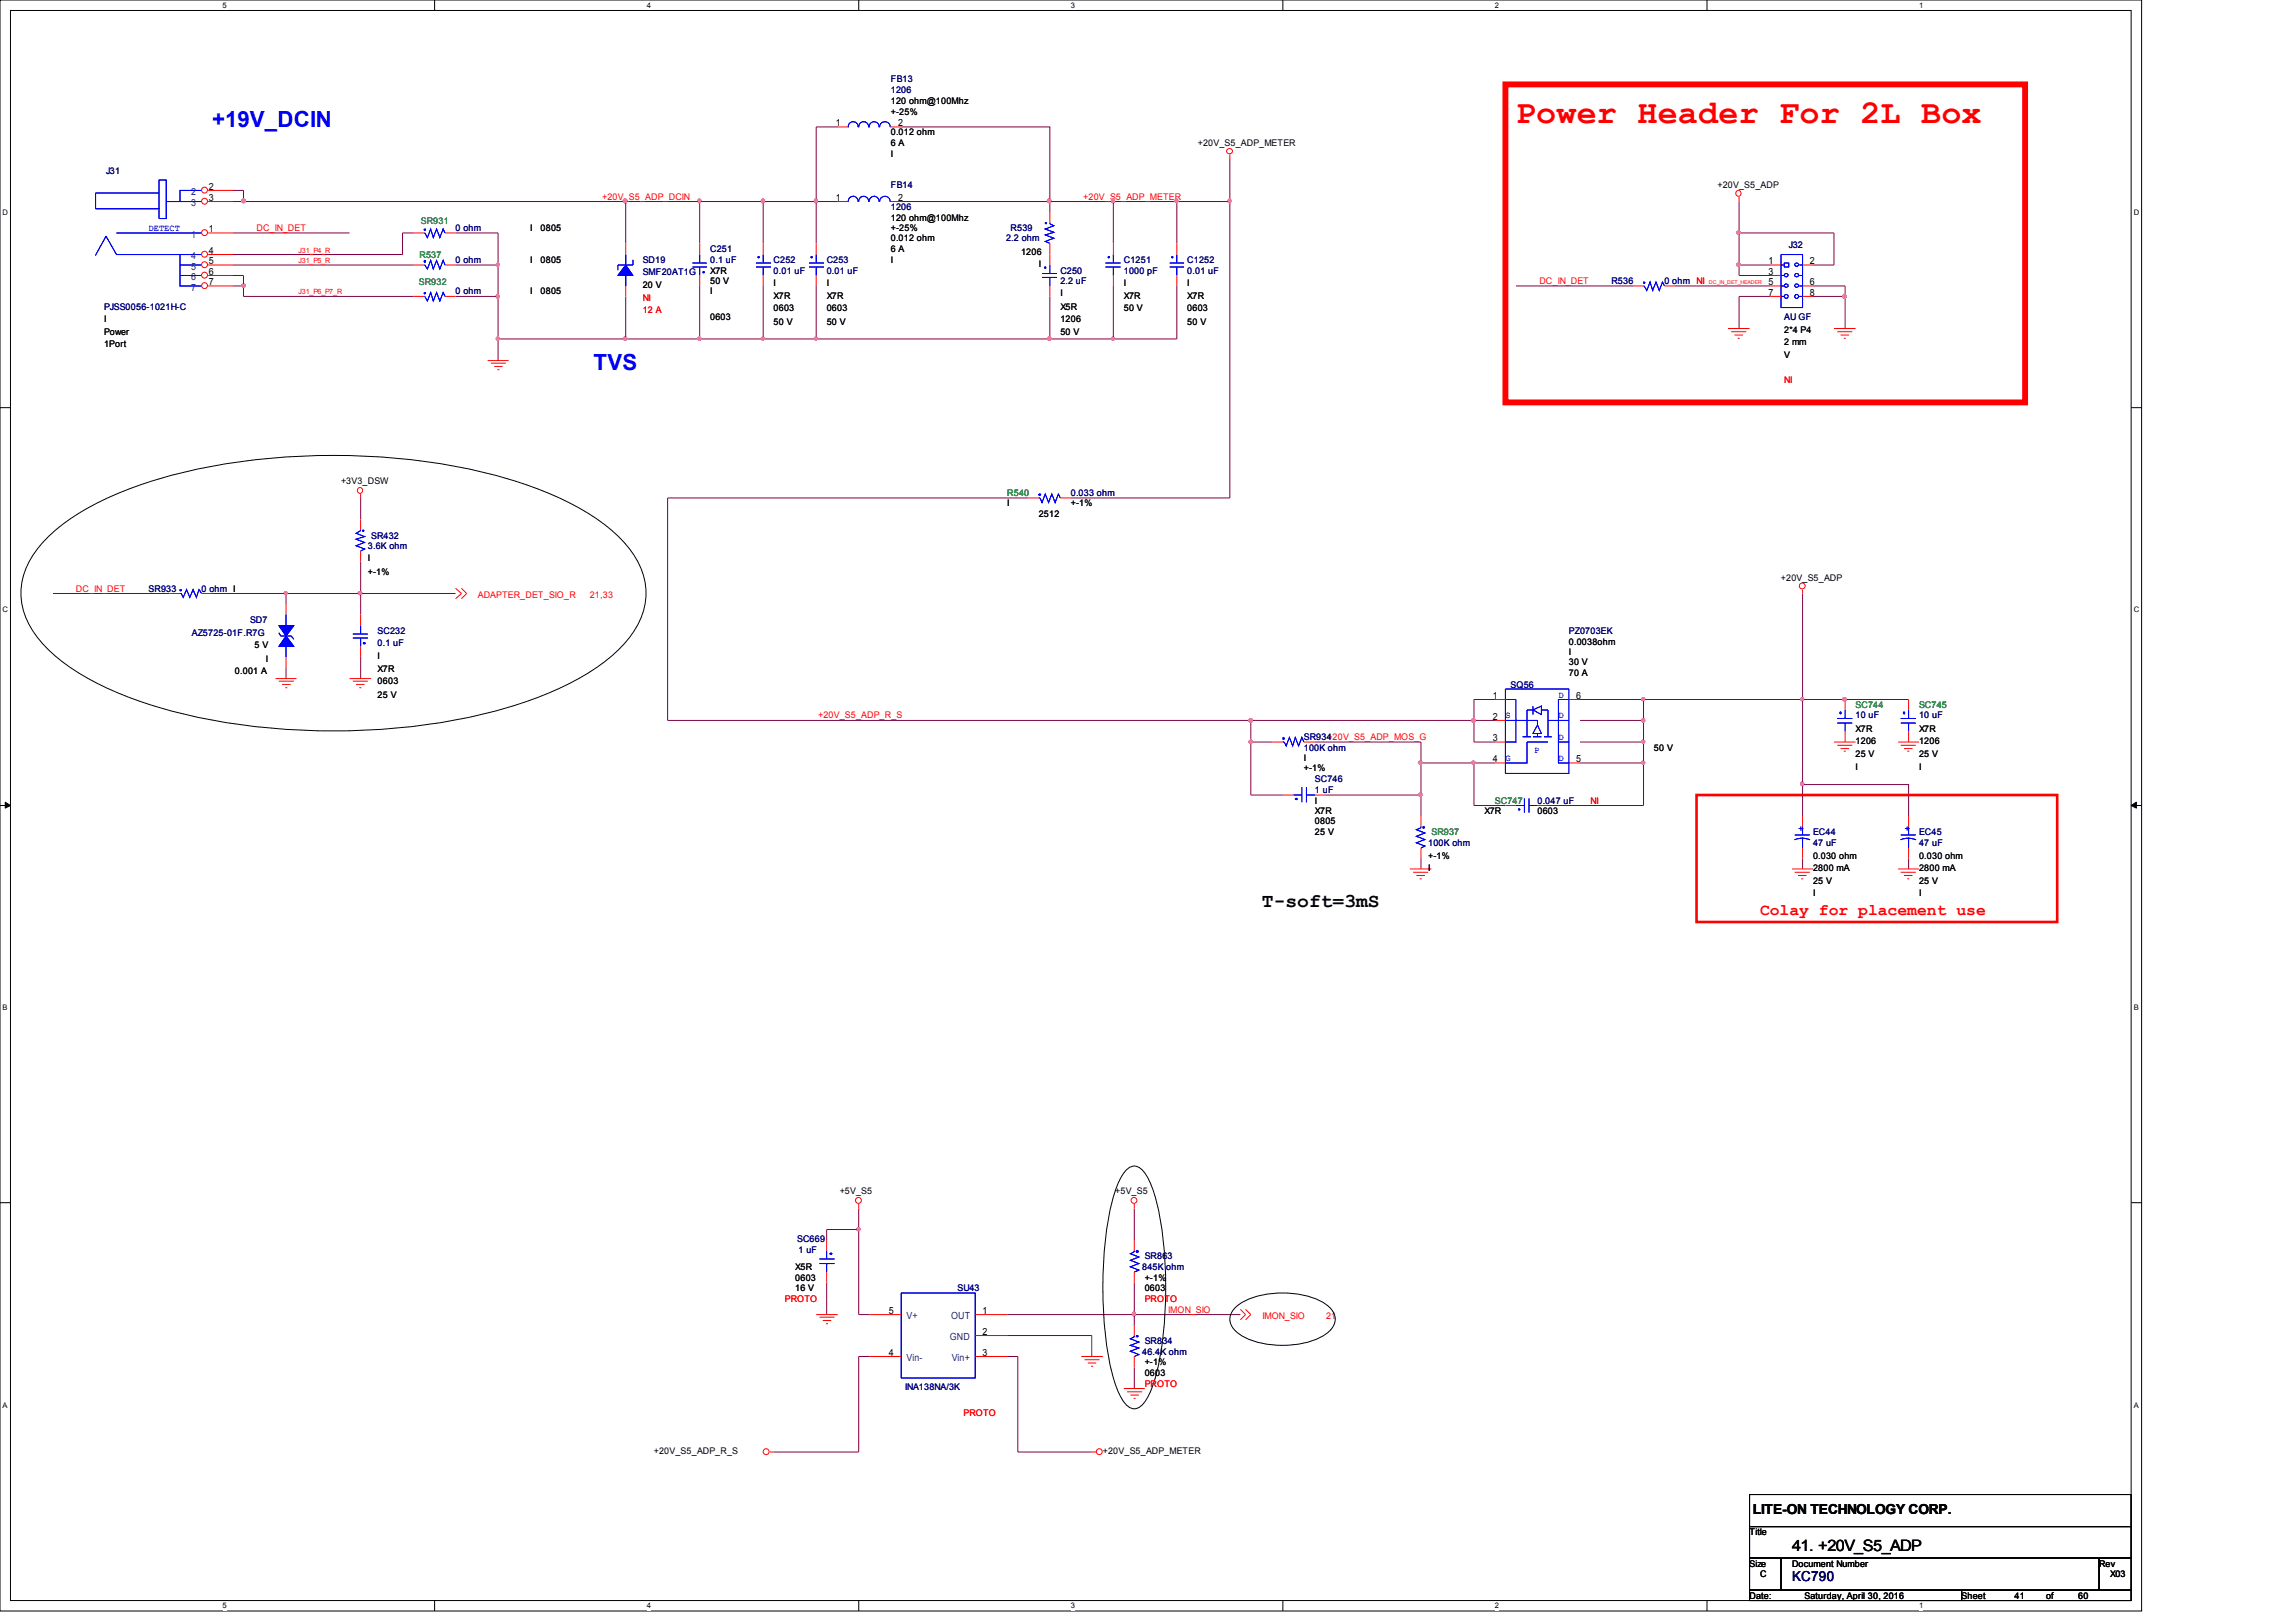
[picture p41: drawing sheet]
<svg xmlns="http://www.w3.org/2000/svg" width="297mm" height="210mm" viewBox="0 0 297 210" stroke-linecap="round" stroke-linejoin="round" font-family="sans-serif">
<defs><g id="words">
<text font-size="4.3" fill="#f00" x="196.1" y="15.9">Power Header For 2L Box</text>
<g font-size="2.9" fill="#00f">
<text x="27.4" y="16.4">+19V_DCIN</text>
<text x="76.8" y="47.9">TVS</text>
</g>
<text font-size="2.5" x="163.2" y="117.3">T-soft=3mS</text>
<text font-size="2.1" fill="#f00" x="227.7" y="118.4">Colay for placement use</text>
<text font-size="2" x="231.8" y="200.7">41. +20V_S5_ADP</text>
<text font-size="1.8" x="226.7" y="195.9">LITE-ON TECHNOLOGY CORP.</text>
<text font-size="1.8" fill="#000040" x="231.8" y="204.6">KC790</text>
<g font-size="1.3">
<text x="108.1" y="16.3">1</text>
<text x="116.2" y="16.3">2</text>
<text x="27" y="26">3</text>
<text x="27" y="24.6">2</text>
<text x="108.1" y="26">1</text>
<text x="116.2" y="26">2</text>
<text x="27" y="30.1">1</text>
<text x="27" y="32.9">4</text>
<text x="27" y="34.2">5</text>
<text x="27" y="35.6">6</text>
<text x="228.8" y="34.2">1</text>
<text x="228.8" y="35.6">3</text>
<text x="234.1" y="34.2">2</text>
<text x="27" y="36.9">7</text>
<text x="228.8" y="36.9">5</text>
<text x="228.8" y="38.3">7</text>
<text x="234.1" y="36.9">6</text>
<text x="234.1" y="38.3">8</text>
<text x="193.1" y="93.1">2</text>
<text x="193.1" y="90.4">1</text>
<text x="193.1" y="95.9">3</text>
<text x="203.9" y="90.4">6</text>
<text x="193.1" y="98.6">4</text>
<text x="203.9" y="98.6">5</text>
<text x="115" y="170">5</text>
<text x="127.1" y="172.7">2</text>
<text x="127.1" y="170">1</text>
<text x="115" y="175.4">4</text>
<text x="127.1" y="175.4">3</text>
</g>
<g font-size="1.3" fill="#004080">
<text x="24.7" y="26.7">3</text>
<text x="24.7" y="25.2">2</text>
<text x="24.7" y="30.7">1</text>
<text x="24.7" y="33.5">4</text>
<text x="24.7" y="34.9">5</text>
<text x="24.7" y="36.2">6</text>
<text x="24.7" y="37.6">7</text>
<text x="117.3" y="170.7">V+</text>
<text x="122.9" y="173.4">GND</text>
<text x="123" y="170.7">OUT</text>
<text x="117.3" y="176.1">Vin-</text>
<text x="123.1" y="176.1">Vin+</text>
</g>
<g font-size="1.2" fill="#000080">
<text x="115.2" y="10.7">FB13</text>
<text x="115.2" y="12">1206</text>
<text x="13.7" y="22.5">J31</text>
<text x="58.9" y="29.9">0 ohm</text>
<text x="115.2" y="24.4">FB14</text>
<text x="115.2" y="27.2">1206</text>
<text x="130.7" y="29.9">R539</text>
<text x="58.9" y="34">0 ohm</text>
<text x="83.1" y="34">SD19</text>
<text x="83.1" y="35.6">SMF20AT1G</text>
<text x="91.9" y="32.6">C251</text>
<text x="91.9" y="34">0.1 uF</text>
<text x="100.1" y="34">C252</text>
<text x="100.1" y="35.4">0.01 uF</text>
<text x="106.9" y="34">C253</text>
<text x="106.9" y="35.4">0.01 uF</text>
<text x="130.1" y="31.2">2.2 ohm</text>
<text x="137.2" y="35.4">C250</text>
<text x="145.4" y="34">C1251</text>
<text x="145.4" y="35.4">1000 pF</text>
<text x="153.6" y="34">C1252</text>
<text x="153.6" y="35.4">0.01 uF</text>
<text x="231.4" y="32.1">J32</text>
<text x="13.5" y="40">PJSS0056-1021H-C</text>
<text x="58.9" y="38.1">0 ohm</text>
<text x="137.2" y="36.7">2.2 uF</text>
<text x="208.4" y="36.7">R536</text>
<text x="215.3" y="36.7">0 ohm NI</text>
<text x="230.8" y="41.4">AU GF</text>
<text x="138.5" y="64.2">0.033 ohm</text>
<text x="47.6" y="71">3.6K ohm</text>
<text x="48" y="69.7">SR432</text>
<text x="19.2" y="76.5">SR933</text>
<text x="26.1" y="76.5">0 ohm I</text>
<text x="24.8" y="82.3">AZ5725-01F.R7G</text>
<text x="32.3" y="80.6">SD7</text>
<text x="48.9" y="82">SC232</text>
<text x="48.9" y="83.7">0.1 uF</text>
<text x="202.9" y="82">PZ0703EK</text>
<text x="195.4" y="89">SQ56</text>
<text x="168.7" y="95.8">SR934</text>
<text x="240" y="93">10 uF</text>
<text x="248.2" y="93">10 uF</text>
<text x="168.7" y="97.1">100K ohm</text>
<text x="170.1" y="101.2">SC746</text>
<text x="170.1" y="102.6">1 uF</text>
<text x="198.9" y="104">0.047 uF</text>
<text x="184.7" y="109.5">100K ohm</text>
<text x="234.5" y="108">EC44</text>
<text x="234.5" y="109.5">47 uF</text>
<text x="248.2" y="108">EC45</text>
<text x="248.2" y="109.5">47 uF</text>
<text x="103.1" y="160.7">SC669</text>
<text x="103.3" y="162.1">1 uF</text>
<text x="123.9" y="167">SU43</text>
<text x="147.7" y="164.3">845K ohm</text>
<text x="148.1" y="162.9">SR863</text>
<text x="148.1" y="173.9">SR834</text>
<text x="117.1" y="179.9">INA138NA/3K</text>
<text x="147.7" y="175.3">46.4K ohm</text>
</g>
<g font-size="1.2">
<text x="115.2" y="13.5">120 ohm@100Mhz</text>
<text x="115.2" y="14.8">+-25%</text>
<text x="115.2" y="17.5">0.012 ohm</text>
<text x="115.2" y="18.9">6 A</text>
<text x="115.2" y="20.3">I</text>
<text x="154.9" y="18.9">+20V_S5_ADP_METER</text>
<text x="68.6" y="29.9">I</text>
<text x="69.9" y="29.9">0805</text>
<text x="115.2" y="28.5">120 ohm@100Mhz</text>
<text x="115.2" y="29.9">+-25%</text>
<text x="222.2" y="24.4">+20V_S5_ADP</text>
<text x="68.6" y="34">I</text>
<text x="69.9" y="34">0805</text>
<text x="91.9" y="35.4">X7R</text>
<text x="115.2" y="31.2">0.012 ohm</text>
<text x="115.2" y="32.6">6 A</text>
<text x="115.2" y="34">I</text>
<text x="132.1" y="32.9">1206</text>
<text x="134.4" y="34.5">I</text>
<text x="13.5" y="41.7">I</text>
<text x="68.6" y="38.1">I</text>
<text x="69.9" y="38.1">0805</text>
<text x="83.1" y="37.3">20 V</text>
<text x="91.9" y="36.7">50 V</text>
<text x="91.9" y="38.1">I</text>
<text x="91.9" y="41.4">0603</text>
<text x="100.1" y="37">I</text>
<text x="100.1" y="38.7">X7R</text>
<text x="100.1" y="40.3">0603</text>
<text x="100.1" y="42">50 V</text>
<text x="106.9" y="37">I</text>
<text x="106.9" y="38.7">X7R</text>
<text x="106.9" y="40.3">0603</text>
<text x="106.9" y="42">50 V</text>
<text x="137.2" y="38.4">I</text>
<text x="137.2" y="40">X5R</text>
<text x="137.2" y="41.7">1206</text>
<text x="145.4" y="37">I</text>
<text x="145.4" y="38.7">X7R</text>
<text x="145.4" y="40.3">50 V</text>
<text x="153.6" y="37">I</text>
<text x="153.6" y="38.7">X7R</text>
<text x="153.6" y="40.3">0603</text>
<text x="153.6" y="42">50 V</text>
<text x="13.5" y="43.3">Power</text>
<text x="13.5" y="45">1Port</text>
<text x="137.2" y="43.3">50 V</text>
<text x="230.8" y="43.1">2*4 P4</text>
<text x="230.8" y="44.7">2 mm</text>
<text x="230.8" y="46.3">V</text>
<text x="44.1" y="62.6">+3V3_DSW</text>
<text x="130.3" y="65.5">I</text>
<text x="138.5" y="65.5">+-1%</text>
<text x="134.4" y="66.9">2512</text>
<text x="47.6" y="72.6">I</text>
<text x="47.6" y="74.3">+-1%</text>
<text x="230.4" y="75.2">+20V_S5_ADP</text>
<text x="32.9" y="83.9">5 V</text>
<text x="202.9" y="83.4">0.0038ohm</text>
<text x="30.4" y="87.2">0.001 A</text>
<text x="34.4" y="85.6">I</text>
<text x="48.9" y="85.3">I</text>
<text x="48.9" y="87">X7R</text>
<text x="48.9" y="88.6">0603</text>
<text x="202.9" y="84.8">I</text>
<text x="202.9" y="86.1">30 V</text>
<text x="202.9" y="87.5">70 A</text>
<text x="48.9" y="90.3">25 V</text>
<text x="240" y="94.7">X7R</text>
<text x="248.2" y="94.7">X7R</text>
<text x="168.7" y="98.5">I</text>
<text x="168.7" y="99.8">+-1%</text>
<text x="214" y="97.1">50 V</text>
<text x="240" y="96.3">1206</text>
<text x="240" y="98">25 V</text>
<text x="240" y="99.6">I</text>
<text x="248.2" y="96.3">1206</text>
<text x="248.2" y="98">25 V</text>
<text x="248.2" y="99.6">I</text>
<text x="170.1" y="104">I</text>
<text x="170.1" y="105.3">X7R</text>
<text x="170.1" y="106.7">0805</text>
<text x="192" y="105.3">X7R</text>
<text x="198.9" y="105.3">0603</text>
<text x="170.1" y="108">25 V</text>
<text x="184.7" y="111.1">+-1%</text>
<text x="184.7" y="112.7">I</text>
<text x="234.5" y="111.1">0.030 ohm</text>
<text x="234.5" y="112.7">2800 mA</text>
<text x="248.2" y="111.1">0.030 ohm</text>
<text x="248.2" y="112.7">2800 mA</text>
<text x="234.5" y="114.4">25 V</text>
<text x="234.5" y="116">I</text>
<text x="248.2" y="114.4">25 V</text>
<text x="248.2" y="116">I</text>
<text x="108.6" y="154.4">+5V_S5</text>
<text x="144.3" y="154.4">+5V_S5</text>
<text x="102.9" y="164.3">X5R</text>
<text x="102.9" y="165.7">0603</text>
<text x="102.9" y="167">16 V</text>
<text x="148.1" y="165.7">+-1%</text>
<text x="148.1" y="167">0603</text>
<text x="148.1" y="176.6">+-1%</text>
<text x="148.1" y="178.1">0603</text>
<text x="84.6" y="188.1">+20V_S5_ADP_R_S</text>
<text x="142.7" y="188.1">+20V_S5_ADP_METER</text>
<text x="226.3" y="198.6">Title</text>
<text x="226.3" y="202.7">Size</text>
<text x="231.8" y="202.7">Document Number</text>
<text x="271.5" y="202.7">Rev</text>
<text x="226.3" y="206.8">Date:</text>
<text x="227.7" y="204">C</text>
<text x="233.4" y="206.8">Saturday, April 30, 2016</text>
<text x="253.7" y="206.8">Sheet</text>
<text x="260.6" y="206.8">41</text>
<text x="264.7" y="206.8">of</text>
<text x="268.8" y="206.8">60</text>
<text x="273" y="204">X03</text>
</g>
<g font-size="1.2" fill="#00f">
<text x="19.2" y="29.9">DETECT</text>
<text x="194.7" y="93">S</text>
<text x="201.6" y="90.3">D</text>
<text x="201.6" y="93">D</text>
<text x="201.6" y="95.8">D</text>
<text x="194.7" y="98.5">G</text>
<text x="198.5" y="97.4">P</text>
<text x="201.6" y="98.5">D</text>
<text x="232.6" y="106.9" transform="rotate(90 232.6 106.9)">+</text>
<text x="246.3" y="106.9" transform="rotate(90 246.3 106.9)">+</text>
</g>
<g font-size="1.2" fill="#f00">
<text x="33.2" y="29.9">DC_IN_DET</text>
<text x="77.9" y="25.8">+20V_S5_ADP_DCIN</text>
<text x="140.1" y="25.8">+20V_S5_ADP_METER</text>
<text x="83.1" y="38.9">NI</text>
<text x="83.1" y="40.6">12 A</text>
<text x="199.1" y="36.7">DC_IN_DET</text>
<text x="230.8" y="49.6">NI</text>
<text x="9.8" y="76.5">DC_IN_DET</text>
<text x="61.8" y="77.4">ADAPTER_DET_SIO_R</text>
<text x="76.3" y="77.4">21,33</text>
<text x="105.8" y="93">+20V_S5_ADP_R_S</text>
<text x="171.7" y="95.8">+20V_S5_ADP_MOS_G</text>
<text x="205.7" y="104">NI</text>
<text x="101.5" y="168.4">PROTO</text>
<text x="148.1" y="168.4">PROTO</text>
<text x="151.1" y="169.8">IMON_SIO</text>
<text x="163.3" y="170.6">IMON_SIO</text>
<text x="171.5" y="170.6">21</text>
<text x="148.1" y="179.4">PROTO</text>
<text x="124.6" y="183.2">PROTO</text>
</g>
<g font-size="1.2" fill="#008040">
<text x="54.4" y="29">SR931</text>
<text x="54.3" y="33.4">R537</text>
<text x="54.2" y="36.9">SR932</text>
</g>
<g font-size="1.2" fill="#008000">
<text x="130.3" y="64.2">R540</text>
<text x="240" y="91.6">SC744</text>
<text x="248.2" y="91.6">SC745</text>
<text x="193.4" y="104">SC747</text>
<text x="185.2" y="108">SR937</text>
</g>
<g font-size="1">
<text x="28.8" y="1">5</text>
<text x="83.7" y="1">4</text>
<text x="138.5" y="1">3</text>
<text x="193.4" y="1">2</text>
<text x="248.2" y="1">1</text>
<text x=".3" y="27.9">D</text>
<text x="276" y="27.9">D</text>
<text x=".3" y="79.2">C</text>
<text x="276" y="79.2">C</text>
<text x=".3" y="130.7">B</text>
<text x="276" y="130.7">B</text>
<text x=".3" y="182.1">A</text>
<text x="276" y="182.1">A</text>
<text x="28.8" y="208.1">5</text>
<text x="83.7" y="208.1">4</text>
<text x="138.5" y="208.1">3</text>
<text x="193.4" y="208.1">2</text>
<text x="248.2" y="208.1">1</text>
</g>
<g font-size=".9" fill="#f00">
<text x="38.6" y="32.7">J31_P4_R</text>
<text x="38.6" y="34">J31_P5_R</text>
<text x="38.6" y="38.1">J31_P6_P7_R</text>
</g>
<text font-size=".7" fill="#f00" x="221.1" y="36.7">DC_IN_DET_HEADER</text>
</g></defs>
<path d="M0 0h277v208.4h-277zM1.4 1.4h274.3v205.7h-274.3z" fill="none" stroke="#000" stroke-width=".13"/>
<g fill="#fff">
<path d="M28.8 .2h.5v1.1h-.5z" fill-rule="evenodd"/>
<path d="M28.8 207.3h.5v1.1h-.5z" fill-rule="evenodd"/>
</g>
<path d="M56.2 0v1.4M56.2 207.1v1.3" fill="none" stroke="#000" stroke-width=".13"/>
<g fill="#fff">
<path d="M83.7 .2h.5v1.1h-.5z" fill-rule="evenodd"/>
<path d="M83.7 207.3h.5v1.1h-.5z" fill-rule="evenodd"/>
</g>
<path d="M111.1 0v1.4M111.1 207.1v1.3" fill="none" stroke="#000" stroke-width=".13"/>
<g fill="#fff">
<path d="M138.5 .2h.5v1.1h-.5z" fill-rule="evenodd"/>
<path d="M138.5 207.3h.5v1.1h-.5z" fill-rule="evenodd"/>
</g>
<path d="M165.9 0v1.4M165.9 207.1v1.3" fill="none" stroke="#000" stroke-width=".13"/>
<g fill="#fff">
<path d="M193.4 .2h.5v1.1h-.5z" fill-rule="evenodd"/>
<path d="M193.4 207.3h.5v1.1h-.5z" fill-rule="evenodd"/>
</g>
<path d="M220.8 0v1.4M220.8 207.1v1.3" fill="none" stroke="#000" stroke-width=".13"/>
<g fill="#fff">
<path d="M248.2 .2h.6v1.1h-.6z" fill-rule="evenodd"/>
<path d="M248.2 207.3h.6v1.1h-.6z" fill-rule="evenodd"/>
<path d="M.3 27h.6v1.1h-.6z" fill-rule="evenodd"/>
<path d="M276 27h.6v1.1h-.6z" fill-rule="evenodd"/>
<path d="M.3 78.4h.6v1.1h-.6z" fill-rule="evenodd"/>
<path d="M276 78.4h.6v1.1h-.6z" fill-rule="evenodd"/>
</g>
<path d="M0 52.7h1.4M275.7 52.7h1.3" fill="none" stroke="#000" stroke-width=".13"/>
<g fill="#fff">
<path d="M.3 129.9h.6v1.1h-.6z" fill-rule="evenodd"/>
<path d="M276 129.9h.6v1.1h-.6z" fill-rule="evenodd"/>
</g>
<path d="M0 104.2h1.4M275.7 104.2h1.3" fill="none" stroke="#000" stroke-width=".13"/>
<path d="M.7 103.8l.7 .4-.7 .4zM275.7 104.2l.7-.4v.8z" fill="#000" stroke="#000" stroke-width=".13"/>
<g fill="#fff">
<path d="M.3 181.3h.6v1.1h-.6z" fill-rule="evenodd"/>
<path d="M276 181.3h.6v1.1h-.6z" fill-rule="evenodd"/>
</g>
<path d="M6.5 69.2a30.9 30.9 0 0 1 10.1-5.9 77.1 77.1 0 0 1 29.6-4.3 70.8 70.8 0 0 1 25.5 5.1 26 26 0 0 1 9.2 6.3 9.1 9.1 0 0 1 2.2 9 14.7 14.7 0 0 1-6 7.1 47.8 47.8 0 0 1-16.9 6.4 86.6 86.6 0 0 1-39.1-1.2 40 40 0 0 1-13.3-6.3 12.3 12.3 0 0 1-5-7.3 9.2 9.2 0 0 1 2.6-7.7zM0 155.6h1.4M145.7 151.4a1.29 1.29 0 0 1 2 0 8.4 8.4 0 0 1 1.7 3.4 51.4 51.4 0 0 1 .9 19.2 19.1 19.1 0 0 1-2.1 7.2 1.57 1.57 0 0 1-2 1 4.8 4.8 0 0 1-1.8-2.7 40.5 40.5 0 0 1-1.7-12.9 40.5 40.5 0 0 1 1.7-12.9l.9-1.8zM275.7 155.6h1.3M159.8 169.1a8.9 8.9 0 0 1 6.1-1.8 9.5 9.5 0 0 1 6.1 1.8 1.97 1.97 0 0 1 0 3.1 8.9 8.9 0 0 1-6.1 1.9 9.5 9.5 0 0 1-6.1-1.9 1.97 1.97 0 0 1 0-3.1zM226.3 193.4h49.4v4.1h-49.4zM226.3 197.5h49.4v4.1h-49.4zM226.3 201.6h4.1v4.1h-4.1zM226.3 205.7h27.4v1.4h-27.4zM230.4 201.6h41.1v4.1h-41.1zM253.7 205.7h22v1.4h-22zM271.5 201.6h4.2v4.1h-4.2z" fill="none" stroke="#000" stroke-width=".13"/>
<g fill="none" stroke="#800040" stroke-width=".13">
<path d="M108.4 16.4h-2.8v9.7M116.6 16.4h19.2v9.7M30.1 34.3h23.4M30.1 24.6h1.4v1.5M30.1 26.1h1.4M30.1 37h1.4M30.1 35.6h1.4v1.4M30.1 30.1h15.1M31.5 26.1h49.4v5.4M31.5 37v1.4h22M53.5 30.1h-1.4v2.8h-22M58.9 30.1h5.5v4.2"/>
<path d="M58.9 34.3h5.5M58.9 38.4h5.5M64.4 38.4v5.5M64.4 34.3v4.1M80.9 26.1h9.6M80.9 38.4v5.5h-16.5M90.5 26.1h8.2M90.5 26.1v5.4M90.5 37v6.9M98.7 26.1v5.4M98.7 37v6.9M98.7 26.1h6.9"/>
<path d="M105.6 37v6.9M105.6 26.1v5.4M105.6 26.1h2.8M116.6 26.1h19.2M135.8 26.1h8.2M135.8 26.1v1.3M135.8 38.4v5.5M144 26.1h8.2M144 37v6.9M144 26.1v5.4M152.2 26.1v5.4M152.2 37v6.9h-8.2"/>
<path d="M152.2 26.1h6.9M159.1 26.1v38.3h-20.6M159.1 20.6v5.5M196.1 37h15.1M216.7 37h12.3M225 30.1h12.2v4.2h-2.7M225 34.3v1.3h4M225 26.1v4M225 30.1v4.2h4M229 38.4h-4v4.1M234.5 37h4.2v1.4M234.5 38.4h4.2"/>
<path d="M238.7 38.4v4.1M64.4 43.9v2.8M80.9 43.9h9.6M90.5 43.9h8.2M98.7 43.9h6.9M105.6 43.9h30.2M135.8 43.9h8.2M6.9 76.8h15M27.4 76.8h9.6M37 76.8v1.3M37 76.8h9.7M46.7 64.4v2.8"/>
<path d="M46.7 76.8v2.7M46.7 76.8h12.2M46.7 72.6v4.2M133 64.4h-46.6v28.8h75.4M233.2 76.8v13.7M37 86.4v1.4M46.7 85v2.8M161.8 93.2h28.9M161.8 96h2.8M161.8 96v6.9h4.1M161.8 93.2v2.8M170.1 96h13.7v2.7"/>
<path d="M183.8 98.7v4.2M183.8 98.7h6.9M190.7 98.7h2.7M190.7 93.2h2.7M190.7 93.2v2.8h2.7M190.7 98.7v5.5h4M193.4 90.5h-2.7v2.7M204.4 98.7h8.2M204.4 93.2h8.2M204.4 96h8.2M204.4 90.5h8.2M212.6 90.5v2.7"/>
<path d="M212.6 98.7v5.5h-12.4M212.6 96v2.7M212.6 93.2v2.8M212.6 90.5h20.6M233.2 90.5h13.7M233.2 90.5v11M171.4 102.9h12.4M183.8 111.1v1.3M183.8 102.9v2.7M233.2 101.5v4.1M233.2 111.1v1.3M233.2 101.5h13.7v4.1"/>
<path d="M246.9 111.1v1.3M111.1 159.1v11h1.3M111.1 159.1h-4.2v1.3M111.1 156.4v2.7M146.7 156.4v4M106.9 165.9v4.2M112.4 175.5h-1.3v12.4h-11M130.3 172.8h10.9v2.7M130.3 170.1h16.4M130.3 175.5h1.4v12.4h9.5M146.7 170.1h13.7M146.7 165.9v4.2"/>
<path d="M146.7 170.1v1.3M146.7 177v2.7"/>
</g>
<g fill="#f0f" stroke="#f0f" stroke-width=".13">
<path d="M224.7 34.1h.4v.1v.2h-.4l-.1-.2z" fill-rule="evenodd"/>
<path d="M224.7 29.9h.4v.2v.1h-.4l-.1-.1z" fill-rule="evenodd"/>
<path d="M46.4 76.6h.3l.1 .2-.1 .1h-.3l-.1-.1z" fill-rule="evenodd"/>
<path d="M238.4 90.3h.4v.2v.1h-.4l-.1-.1z" fill-rule="evenodd"/>
<path d="M190.4 98.5h.4v.2v.1h-.4l-.1-.1z" fill-rule="evenodd"/>
<path d="M161.6 95.8h.4l.1 .2-.1 .1h-.4l-.1-.1z" fill-rule="evenodd"/>
<path d="M183.5 102.7h.4l.1 .1-.1 .2h-.4v-.2z" fill-rule="evenodd"/>
<path d="M183.5 98.5h.4l.1 .2-.1 .1h-.4v-.1z" fill-rule="evenodd"/>
<path d="M135.5 43.7h.4l.1 .1-.1 .2h-.4v-.2z" fill-rule="evenodd"/>
<path d="M31.3 36.8h.4v.2v.1h-.4l-.1-.1z" fill-rule="evenodd"/>
<path d="M238.4 90.3h.4v.2v.1h-.4l-.1-.1z" fill-rule="evenodd"/>
<path d="M80.7 43.7h.3l.1 .1-.1 .2h-.3l-.1-.2z" fill-rule="evenodd"/>
<circle cx="238.6" cy="38.4" r=".25"/>
<circle cx="111" cy="159" r=".21"/>
<circle cx="146.7" cy="170" r=".24"/>
<circle cx="37" cy="76.8" r=".21"/>
<circle cx="135.7" cy="26" r=".25"/>
<circle cx="212.6" cy="90.5" r=".21"/>
<circle cx="190.6" cy="93.2" r=".25"/>
<circle cx="212.6" cy="96" r=".21"/>
<circle cx="212.6" cy="98.7" r=".21"/>
<circle cx="212.5" cy="93.2" r=".24"/>
<circle cx="161.8" cy="93.2" r=".25"/>
<circle cx="64.4" cy="38.3" r=".24"/>
<circle cx="31.5" cy="26" r=".25"/>
<circle cx="159" cy="26" r=".24"/>
<circle cx="233.1" cy="90.5" r=".21"/>
<circle cx="144" cy="26" r=".24"/>
<circle cx="105.5" cy="43.8" r=".21"/>
<circle cx="98.7" cy="43.8" r=".21"/>
<circle cx="144" cy="43.8" r=".21"/>
<circle cx="90.4" cy="26" r=".24"/>
<circle cx="152.2" cy="26" r=".24"/>
<circle cx="90.5" cy="43.8" r=".21"/>
<circle cx="105.5" cy="26" r=".24"/>
<circle cx="64.4" cy="34.2" r=".21"/>
<circle cx="98.7" cy="26" r=".24"/>
<circle cx="80.9" cy="26" r=".25"/>
<circle cx="233.1" cy="101.4" r=".24"/>
<circle cx="64.4" cy="43.8" r=".21"/>
</g>
<g fill="none" stroke="#f00" stroke-width=".13">
<path d="M108.4 16.4h1.3M115.2 16.4h1.4M159.1 20v.6M53.5 34.3h1.4M53.5 38.4h1.4M57.6 34.3h1.3M57.6 38.4h1.3M105.6 31.5v1.4M105.6 35.6v1.4M152.2 31.5v1.4M152.2 35.6v1.4M211.2 37h1.4"/>
<path d="M215.3 37h1.4M225 25.5v.6M229 34.3h1.4M229 35.6h1.4M229 37h1.4M229 38.4h1.4M233.2 34.3h1.3M233.2 37h1.3M233.2 38.4h1.3M63.1 46.7h2.7M63.5 47h1.9M63.9 47.4h1.1"/>
<path d="M64.3 47.8h.3M223.5 42.5h2.8M223.9 42.9h2M224.4 43.3h1.1M224.8 43.8h.2M237.2 42.5h2.8M237.7 42.9h1.9M238.1 43.3h1.1M238.5 43.8h.3M21.9 76.8h1.4M26.1 76.8h1.3M46.7 63.9v.5"/>
<path d="M46.7 79.5v1.4M58.9 76.1l.8 .7-.8 .7M59.7 76.1l.7 .7-.7 .7M133 64.4h1.4M137.2 64.4h1.3M233.2 76.3v.5M35.6 87.8h2.8M36.1 88.1h1.9M36.5 88.6h1.1M36.9 89h.3M45.2 87.8h2.8M45.6 88.1h2"/>
<path d="M46.1 88.6h1.1M46.5 89h.2M46.7 83.7v1.3M164.6 96h1.3M168.7 96h1.4M193.4 96h1.3M193.4 93.2h1.3M193.4 98.7h1.3M193.4 90.5h1.3M202.9 98.7h1.5M202.9 90.5h1.5M237.2 96h2.8"/>
<path d="M237.7 96.4h1.9M238.1 96.9h1.1M238.5 97.2h.3M238.7 90.5v1.4M238.7 94.7v1.3M245.5 96h2.7M245.9 96.4h1.9M246.3 96.9h1.1M246.7 97.2h.3M182.4 112.4h2.8M182.8 112.9h1.9M183.2 113.3h1.1"/>
<path d="M183.6 113.7h.3M183.8 105.6v1.3M183.8 109.7v1.4M231.8 112.4h2.7M232.2 112.9h1.9M232.6 113.3h1.1M233 113.7h.3M233.2 105.6v1.3M233.2 109.7v1.4M245.5 112.4h2.7M245.9 112.9h1.9M246.3 113.3h1.1"/>
<path d="M246.7 113.7h.3M246.9 105.6v1.3M246.9 109.7v1.4M111.1 155.8v.6M146.7 155.8v.6M105.6 170.1h2.8M106 170.4h2M106.4 170.9h1.1M106.8 171.3h.3M106.9 160.4v1.4M106.9 164.6v1.3M139.9 175.5h2.8"/>
<path d="M140.3 175.9h1.9M140.7 176.4h1.1M141.1 176.8h.3M145.4 179.7h2.7M146.7 171.5v1.3M146.7 175.5v1.5M160.4 169.4l.7 .7-.7 .7M161.1 169.4l.7 .7-.7 .7M99.6 187.9h.5M141.2 187.9h.6M145.8 180.1h1.9M146.2 180.5h1.1"/>
<path d="M146.6 180.9h.3"/>
<circle cx="159.1" cy="19.6" r=".36"/>
<circle cx="224.9" cy="25" r=".36"/>
<circle cx="46.5" cy="63.5" r=".36"/>
<circle cx="233.1" cy="75.8" r=".38"/>
<circle cx="111" cy="155.3" r=".38"/>
<circle cx="146.7" cy="155.3" r=".38"/>
<circle cx="99.1" cy="187.8" r=".38"/>
<circle cx="142.2" cy="187.8" r=".38"/>
</g>
<path d="M219.5 102.9h46.6v16.4h-46.6z" fill="none" stroke="#f00" stroke-width=".34"/>
<path d="M194.7 10.9h67.3v41.2h-67.3z" fill="none" stroke="#f00" stroke-width=".76"/>
<g fill="none" stroke="#00f" stroke-width=".13">
<path d="M111 16.4a.64 .64 0 0 0-.6-.7 .64 .64 0 0 0-.7 .7M112.4 16.4a.64 .64 0 0 0-.7-.7 .64 .64 0 0 0-.6 .7M113.7 16.4a.64 .64 0 0 0-.6-.7 .64 .64 0 0 0-.7 .7M115.1 16.4a.68 .68 0 0 0-.6-.7 .68 .68 0 0 0-.7 .7M15.1 30.1h11M20.6 25h-8.2v2h8.2M21.5 26.1v2.2h-.9v-5h.9v2.8h4.6M23.3 32.9v1.4h2.8M23.3 35.6h2.8M23.3 34.3v2.7h2.8M26.1 32.9h-11l-1.4-2.3-1.3 2.4M26.1 24.6h-2.8v1.5"/>
<path d="M54.9 34.3l.4 .5 .4-1.1 .3 1.1 .5-1.1 .4 1.1 .4-1.1 .3 .6M54.9 38.4l.4 .5 .4-1.1 .3 1.1 .5-1.1 .4 1.1 .4-1.1 .3 .6M104.6 34h2M104.6 34.5h2M105.6 34.5v1.1M105.6 32.9v1.1M151.3 34h1.9M151.3 34.5h1.9M152.2 34.5v1.1M152.2 32.9v1.1M212.6 37h.1l.3 .6 .4-1.1 .4 1.1 .4-1.1 .4 1.1 .5-1.1 .2 .5M230.4 34.3h.4"/>
<path d="M230.4 35.6h.4M230.4 37h.4M230.4 38.4h.4M230.4 32.9h2.8v6.9h-2.8zM230.8 34h.6v.5h-.6zM230.9 35.5h.3l.1 .1-.1 .2h-.3l-.1-.2zM230.9 36.8h.3l.1 .2-.1 .1h-.3l-.1-.1zM232.2 36.8h.4l.1 .2-.1 .1h-.4v-.1zM232.2 35.5h.4l.1 .1-.1 .2h-.4v-.2zM232.2 34.1h.4l.1 .1-.1 .2h-.4v-.2zM232.7 34.3h.5M232.7 35.6h.5"/>
<path d="M232.7 37h.5M232.7 38.4h.5M23.3 76.8h.2l.2 .5 .4-1 .5 1 .4-1 .4 1 .3-1 .4 .5M134.4 64.4h.1l.3 .6 .4-1.1 .4 1.1 .5-1.1 .4 1.1 .4-1.1 .3 .5M45.6 82.5h2M45.6 82h2M46.7 80.9v1.1M46.7 82.5v1.2M165.9 96h.2l.3 .5 .4-1.1 .4 1.1 .4-1.1 .4 1.1 .4-1.1 .3 .6M194.7 93.2h4.2v.6M194.7 90.5h1.4v2.7v2.8h-1.4M194.7 89.2h8.2v10.9h-8.2z"/>
<path d="M196.9 95.3h1.1M198.3 91.9h-.8v3.4M198.3 91.9l1.1-.5v1.1zM198.3 95.3h1.1M198.3 91.4v1.1M198.9 94.9v.4M198.9 93.8l.5 1.1h-1.1zM199.4 91.9h.8v1.3M199.7 95.3h1M200.2 93.2v2.1M200.2 93.2h2.7M200.2 96h-2.7v2.7h-2.8"/>
<path d="M201.6 96v2.7h1.3M202.9 90.5h-1.3v5.5h1.3M237.7 93.6h1.9M237.7 93h1.9M238.7 93.6v1.1M238.7 91.9v1.1M183.8 106.9v.2l-.6 .3 1.1 .4-1.1 .4 1.1 .4-1.1 .5 1.1 .4-.5 .2M232.2 108h1.9M232.2 108.6l.9-.1 1 .1M233.2 106.9v1.1M233.2 108.5v1.2M245.9 108h1.9"/>
<path d="M245.9 108.6l.9-.1 1 .1M246.9 106.9v1.1M246.9 108.5v1.2M106 163.5h1.9M106 162.9h2M106.9 163.5v1.1M106.9 161.8v1.1M146.7 172.8v.2l-.5 .2 1.1 .5-1.1 .4 1.1 .3-1.1 .4 1.1 .5-.6 .2"/>
<circle cx="231.1" cy="38.4" r=".25"/>
<circle cx="232.4" cy="38.4" r=".25"/>
</g>
<g fill="#00f" stroke="#00f" stroke-width=".13">
<path d="M166 95.5h.1l-.1 .2z" fill-rule="evenodd"/>
<path d="M166 95.5h.1l-.1 .2z" fill-rule="evenodd"/>
<path d="M147 172.8l.2 .1-.1 .1z" fill-rule="evenodd"/>
<path d="M147 172.8l.2 .1-.1 .1z" fill-rule="evenodd"/>
<path d="M54.9 33.7h.1l-.1 .3z" fill-rule="evenodd"/>
<path d="M54.9 33.7h.1l-.1 .3z" fill-rule="evenodd"/>
<path d="M47 83.2h.2l-.1 .1z" fill-rule="evenodd"/>
<path d="M47 83.2h.2l-.1 .1z" fill-rule="evenodd"/>
<path d="M107.4 162.2h.2l-.1 .1z" fill-rule="evenodd"/>
<path d="M107.4 162.2h.2l-.1 .1z" fill-rule="evenodd"/>
<path d="M238 92.2h.1v.2z" fill-rule="evenodd"/>
<path d="M238 92.2h.1v.2z" fill-rule="evenodd"/>
<path d="M184.1 107h.1l-.1 .2z" fill-rule="evenodd"/>
<path d="M184.1 107h.1l-.1 .2z" fill-rule="evenodd"/>
<path d="M134.4 63.9l.2 .1-.1 .1z" fill-rule="evenodd"/>
<path d="M134.4 63.9l.2 .1-.1 .1z" fill-rule="evenodd"/>
<circle cx="105" cy="33.3" r=".08"/>
<circle cx="212.7" cy="36.6" r=".08"/>
<circle cx="151.6" cy="33.3" r=".08"/>
<circle cx="23.4" cy="76.4" r=".08"/>
<circle cx="54.9" cy="37.9" r=".08"/>
</g>
<circle cx="26.5" cy="26" r=".38" fill="#fff" stroke="#f00" stroke-width=".13"/>
<path d="M26.9 26.1h3.2" fill="none" stroke="#f00" stroke-width=".13"/>
<circle cx="26.5" cy="24.6" r=".38" fill="#fff" stroke="#f00" stroke-width=".13"/>
<path d="M26.9 24.6h3.2" fill="none" stroke="#f00" stroke-width=".13"/>
<circle cx="26.5" cy="30.1" r=".38" fill="#fff" stroke="#f00" stroke-width=".13"/>
<path d="M26.9 30.1h3.2" fill="none" stroke="#f00" stroke-width=".13"/>
<circle cx="26.5" cy="32.9" r=".38" fill="#fff" stroke="#f00" stroke-width=".13"/>
<path d="M26.9 32.9h3.2" fill="none" stroke="#f00" stroke-width=".13"/>
<circle cx="26.5" cy="34.2" r=".38" fill="#fff" stroke="#f00" stroke-width=".13"/>
<path d="M26.9 34.3h3.2" fill="none" stroke="#f00" stroke-width=".13"/>
<circle cx="26.5" cy="35.6" r=".38" fill="#fff" stroke="#f00" stroke-width=".13"/>
<path d="M26.9 35.6h3.2" fill="none" stroke="#f00" stroke-width=".13"/>
<circle cx="26.5" cy="37" r=".38" fill="#fff" stroke="#f00" stroke-width=".13"/>
<g fill="none" stroke="#f00" stroke-width=".13">
<path d="M26.9 37h3.2M53.5 30.1h1.4M57.6 30.1h1.3M80.9 31.5v1.4M80.9 37v1.4M90.5 31.5v1.4M90.5 35.6v1.4M98.7 31.5v1.4M98.7 35.6v1.4M108.4 26.1h1.3M115.2 26.1h1.4M135.8 27.4v1.4"/>
<path d="M135.8 31.5v2.8M135.8 37v1.4M144 31.5v1.4M144 35.6v1.4M37 78.1v1.4M46.7 67.2v1.4M46.7 71.3v1.3M37 85v1.4M246.9 90.5v1.4M246.9 94.7v1.3M165.9 102.9h1.4M170.1 102.9h1.4"/>
<path d="M194.7 104.2h1.4M198.9 104.2h1.3M112.4 170.1h4.2M112.4 175.5h4.2M126.2 170.1h4.1M126.2 175.5h4.1M126.2 172.8h4.1M146.7 160.4v1.4M146.7 164.6v1.3"/>
</g>
<g fill="none" stroke="#00f" stroke-width=".13">
<path d="M54.9 30.1l.4 .6 .4-1.1 .3 1.1 .5-1.1 .4 1.1 .4-1.1 .3 .5M80.9 35.6v1.4M80.9 32.9v1.4M81.9 33.6v.7h-2v.7M89.6 34.5h1.8M89.6 34h1.8M90.5 32.9v1.1M90.5 34.5v1.1M97.8 34h1.9M97.8 34.5h1.9M98.7 34.5v1.1M98.7 32.9v1.1"/>
<path d="M111 26.1a.64 .64 0 0 0-.6-.7 .64 .64 0 0 0-.7 .7M112.4 26.1a.64 .64 0 0 0-.7-.7 .64 .64 0 0 0-.6 .7M113.7 26.1a.64 .64 0 0 0-.6-.7 .64 .64 0 0 0-.7 .7M115.1 26.1a.68 .68 0 0 0-.6-.7 .68 .68 0 0 0-.7 .7M134.8 35.9h1.9M134.8 35.4h1.9M135.8 35.9v1.1M135.8 34.3v1.1M135.8 28.8v.2l.5 .2-1.1 .4 1.1 .5-1.1 .3 1.1 .4-1.1 .4 .6 .3M143 34.5h1.9M143 34h1.9M144 34.5v1.1"/>
<path d="M144 32.9v1.1M37 79.5v1.4M46.7 68.6v.1l-.6 .3 1.1 .4-1.1 .4 1.1 .4-1.1 .4 1.1 .4-.5 .3M36.1 81.9l.2 .4h1.4l.3 .4M37 82.3v2.7M245.9 93h1.9M245.9 93.6h1.9M246.9 93.6v1.1M246.9 91.9v1.1M167.3 102.9h1.1M168.4 101.9v1.9M169 101.9v1.9"/>
<path d="M169 102.9h1.1M196.1 104.2h1.1M197.2 103.3v1.9M197.8 103.3v1.9M197.8 104.2h1.1M116.6 167.3h9.6v11h-9.6zM146.7 161.8v.2l-.5 .2 1.1 .4-1.1 .5 1.1 .4-1.1 .4 1.1 .4-.6 .3"/>
</g>
<g fill="#00f" stroke="#00f" stroke-width=".13">
<path d="M167.6 103.3l.2 .1-.1 .1z" fill-rule="evenodd"/>
<path d="M167.6 103.3l.2 .1-.1 .1z" fill-rule="evenodd"/>
<path d="M246.2 92.2h.2l-.1 .2z" fill-rule="evenodd"/>
<path d="M246.2 92.2h.2l-.1 .2z" fill-rule="evenodd"/>
<path d="M36.1 80.9h1.9l-1 1.4z" fill-rule="evenodd"/>
<path d="M37 82.3l1 1.4h-1.9z" fill-rule="evenodd"/>
<path d="M36.1 80.9h1.9l-1 1.4z" fill-rule="evenodd"/>
<path d="M37 82.3l1 1.4h-1.9z" fill-rule="evenodd"/>
<path d="M80.9 34.3l1 1.3h-2z" fill-rule="evenodd"/>
<path d="M80.9 34.3l1 1.3h-2z" fill-rule="evenodd"/>
<circle cx="143.4" cy="33.3" r=".08"/>
<circle cx="135.2" cy="34.6" r=".08"/>
<circle cx="47" cy="68.7" r=".08"/>
<circle cx="98.1" cy="33.3" r=".08"/>
<circle cx="91" cy="35.2" r=".08"/>
<circle cx="147.1" cy="161.9" r=".13"/>
<circle cx="54.9" cy="29.7" r=".08"/>
<circle cx="196.5" cy="104.7" r=".08"/>
<circle cx="135.3" cy="28.9" r=".08"/>
</g>
<g fill="#f0f" stroke="#f0f" stroke-width=".13">
<path d="M224.7 34.1h.4v.1v.2h-.4l-.1-.2z" fill-rule="evenodd"/>
<path d="M224.7 29.9h.4v.2v.1h-.4l-.1-.1z" fill-rule="evenodd"/>
<path d="M46.4 76.6h.3l.1 .2-.1 .1h-.3l-.1-.1z" fill-rule="evenodd"/>
<path d="M238.4 90.3h.4v.2v.1h-.4l-.1-.1z" fill-rule="evenodd"/>
<path d="M190.4 98.5h.4v.2v.1h-.4l-.1-.1z" fill-rule="evenodd"/>
<path d="M161.6 95.8h.4l.1 .2-.1 .1h-.4l-.1-.1z" fill-rule="evenodd"/>
<path d="M183.5 102.7h.4l.1 .1-.1 .2h-.4v-.2z" fill-rule="evenodd"/>
<path d="M183.5 98.5h.4l.1 .2-.1 .1h-.4v-.1z" fill-rule="evenodd"/>
<path d="M135.5 43.7h.4l.1 .1-.1 .2h-.4v-.2z" fill-rule="evenodd"/>
<path d="M31.3 36.8h.4v.2v.1h-.4l-.1-.1z" fill-rule="evenodd"/>
<path d="M238.4 90.3h.4v.2v.1h-.4l-.1-.1z" fill-rule="evenodd"/>
<path d="M80.7 43.7h.3l.1 .1-.1 .2h-.3l-.1-.2z" fill-rule="evenodd"/>
<circle cx="238.6" cy="38.4" r=".25"/>
<circle cx="111" cy="159" r=".21"/>
<circle cx="146.7" cy="170" r=".24"/>
<circle cx="37" cy="76.8" r=".21"/>
<circle cx="135.7" cy="26" r=".25"/>
<circle cx="212.6" cy="90.5" r=".21"/>
<circle cx="190.6" cy="93.2" r=".25"/>
<circle cx="212.6" cy="96" r=".21"/>
<circle cx="212.6" cy="98.7" r=".21"/>
<circle cx="212.5" cy="93.2" r=".24"/>
<circle cx="161.8" cy="93.2" r=".25"/>
<circle cx="64.4" cy="38.3" r=".24"/>
<circle cx="31.5" cy="26" r=".25"/>
<circle cx="159" cy="26" r=".24"/>
<circle cx="233.1" cy="90.5" r=".21"/>
<circle cx="144" cy="26" r=".24"/>
<circle cx="105.5" cy="43.8" r=".21"/>
<circle cx="98.7" cy="43.8" r=".21"/>
<circle cx="144" cy="43.8" r=".21"/>
<circle cx="90.4" cy="26" r=".24"/>
<circle cx="152.2" cy="26" r=".24"/>
<circle cx="90.5" cy="43.8" r=".21"/>
<circle cx="105.5" cy="26" r=".24"/>
<circle cx="64.4" cy="34.2" r=".21"/>
<circle cx="98.7" cy="26" r=".24"/>
<circle cx="80.9" cy="26" r=".25"/>
<circle cx="233.1" cy="101.4" r=".24"/>
<circle cx="64.4" cy="43.8" r=".21"/>
</g>
<use href="#words"/>
</svg>
